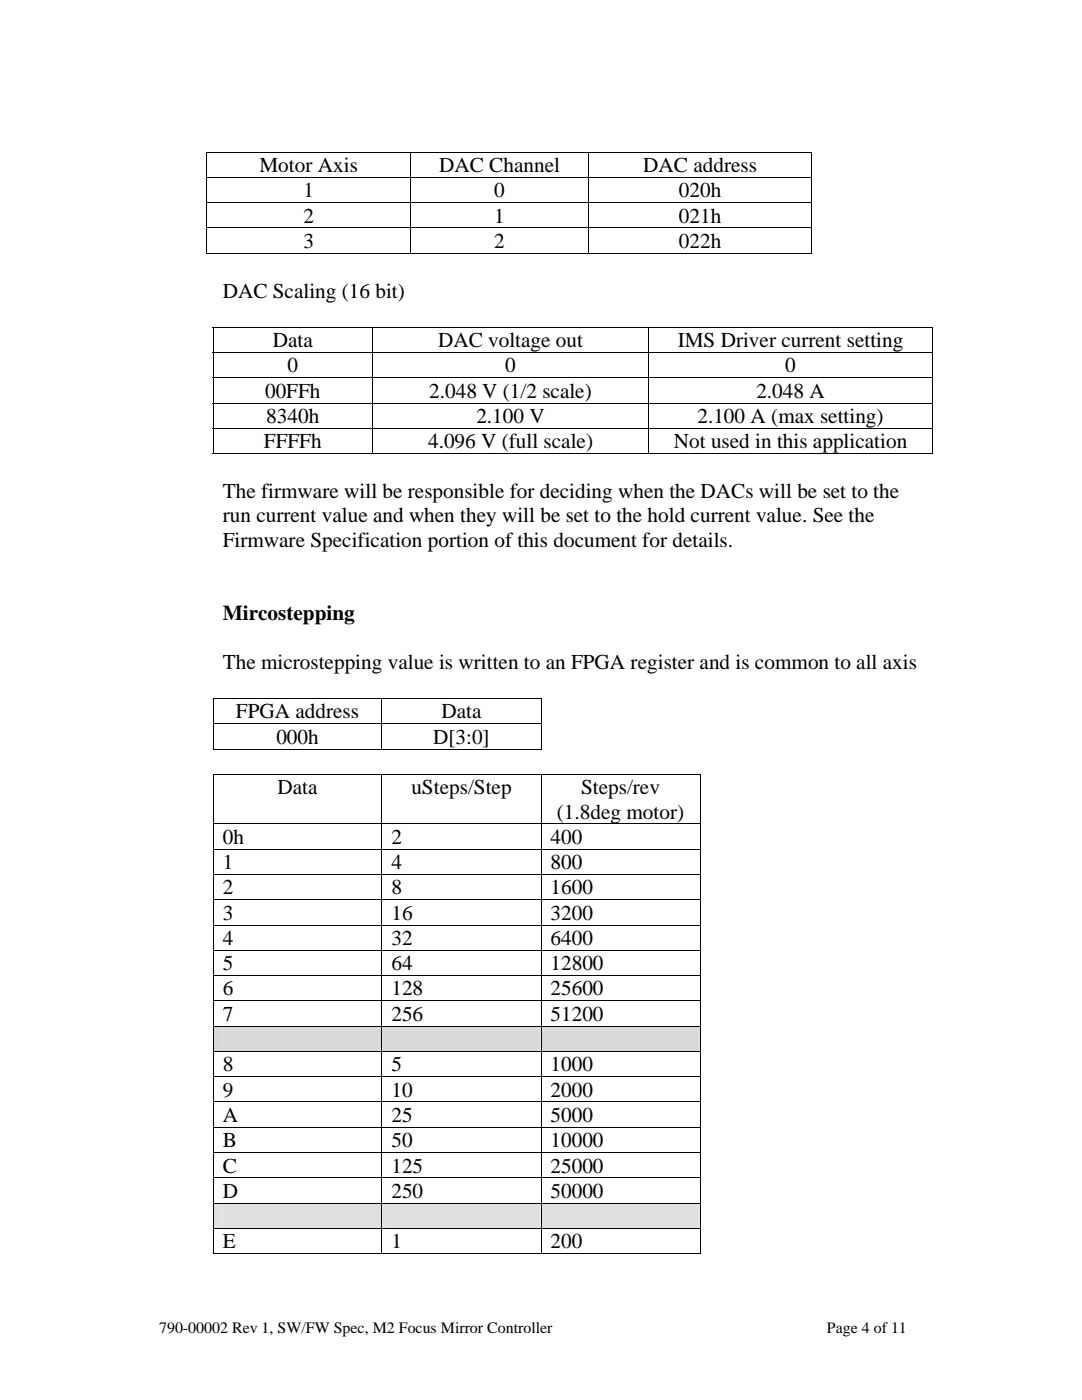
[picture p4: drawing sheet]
<svg xmlns="http://www.w3.org/2000/svg" width="216mm" height="279mm" viewBox="0 0 216 279" stroke-linecap="round" stroke-linejoin="round" font-family="sans-serif">
<defs><g id="words">
<g font-size="4.2">
<text x="51.8" y="34.3">Motor Axis</text>
<text x="87.6" y="34.3">DAC Channel</text>
<text x="128.4" y="34.3">DAC address</text>
<text x="60.5" y="39.4">1</text>
<text x="98.6" y="39.4">0</text>
<text x="135.5" y="39.4">020h</text>
<text x="60.5" y="44.4">2</text>
<text x="98.6" y="44.4">1</text>
<text x="135.5" y="44.4">021h</text>
<text x="60.5" y="49.5">3</text>
<text x="98.6" y="49.5">2</text>
<text x="135.5" y="49.5">022h</text>
<text x="44.4" y="59.4">DAC Scaling (16 bit)</text>
<text x="54.4" y="69.3">Data</text>
<text x="87.4" y="69.3">DAC voltage out</text>
<text x="135.2" y="69.3">IMS Driver current setting</text>
<text x="57.4" y="74.3">0</text>
<text x="100.8" y="74.3">0</text>
<text x="156.7" y="74.3">0</text>
<text x="52.9" y="79.4">00FFh</text>
<text x="85.6" y="79.4">2.048 V (1/2 scale)</text>
<text x="150.9" y="79.4">2.048 A</text>
<text x="52.7" y="89.5">FFFFh</text>
<text x="53.1" y="84.4">8340h</text>
<text x="85.4" y="89.5">4.096 V (full scale)</text>
<text x="95.1" y="84.4">2.100 V</text>
<text x="134.5" y="89.5">Not used in this application</text>
<text x="139.2" y="84.4">2.100 A (max setting)</text>
<text x="44.4" y="99.4">The firmware will be responsible for deciding when the DACs will be set to the</text>
<text x="44.4" y="104.2">run current value and when they will be set to the hold current value. See the</text>
<text x="44.4" y="109.1">Firmware Specification portion of this document for details.</text>
<text x="44.4" y="123.8">Mircostepping</text>
<text x="44.4" y="133.5">The microstepping value is written to an FPGA register and is common to all axis</text>
<text x="47.1" y="143.4">FPGA address</text>
<text x="88.1" y="143.4">Data</text>
<text x="55.1" y="148.4">000h</text>
<text x="86.4" y="148.4">D[3:0]</text>
<text x="55.4" y="158.5">Data</text>
<text x="82.1" y="158.5">uSteps/Step</text>
<text x="115.9" y="158.5">Steps/rev</text>
<text x="111.1" y="163.4">(1.8deg motor)</text>
<text x="44.4" y="168.4">0h</text>
<text x="44.4" y="173.5">1</text>
<text x="78.1" y="168.4">2</text>
<text x="78.1" y="173.5">4</text>
<text x="109.9" y="168.4">400</text>
<text x="109.9" y="173.5">800</text>
<text x="44.4" y="178.5">2</text>
<text x="78.1" y="178.5">8</text>
<text x="109.9" y="178.5">1600</text>
<text x="44.4" y="183.5">3</text>
<text x="78.1" y="183.5">16</text>
<text x="109.9" y="183.5">3200</text>
<text x="44.4" y="188.6">4</text>
<text x="78.1" y="188.6">32</text>
<text x="109.9" y="188.6">6400</text>
<text x="44.4" y="193.6">5</text>
<text x="78.1" y="193.6">64</text>
<text x="109.9" y="193.6">12800</text>
<text x="44.4" y="198.7">6</text>
<text x="44.4" y="203.7">7</text>
<text x="78.1" y="198.7">128</text>
<text x="78.1" y="203.7">256</text>
<text x="109.9" y="198.7">25600</text>
<text x="109.9" y="203.7">51200</text>
<text x="44.4" y="213.8">8</text>
<text x="78.1" y="213.8">5</text>
<text x="109.9" y="213.8">1000</text>
<text x="44.4" y="218.9">9</text>
<text x="78.1" y="218.9">10</text>
<text x="109.9" y="218.9">2000</text>
<text x="44.4" y="223.9">A</text>
<text x="78.1" y="223.9">25</text>
<text x="109.9" y="223.9">5000</text>
<text x="44.4" y="228.9">B</text>
<text x="44.4" y="234">C</text>
<text x="78.1" y="234">125</text>
<text x="78.1" y="228.9">50</text>
<text x="109.9" y="234">25000</text>
<text x="109.9" y="228.9">10000</text>
<text x="44.4" y="239">D</text>
<text x="78.1" y="239">250</text>
<text x="109.9" y="239">50000</text>
<text x="44.4" y="249.1">E</text>
<text x="78.1" y="249.1">1</text>
<text x="109.9" y="249.1">200</text>
</g>
<g font-size="3.2">
<text x="31.7" y="265.9">790-00002 Rev 1, SW/FW Spec, M2 Focus Mirror Controller</text>
<text x="165" y="265.9">Page 4 of 11</text>
</g>
</g></defs>
<path d="M41.2 30.3h.2v.1h-.2zM161.8 30.3h.2v.1h-.2zM161.8 50.5h.2v.1h-.2zM42.5 65.2h.1v.2h-.1zM186 65.2h.1v.2h-.1zM186 90.4h.1v.2h-.1zM42.5 139.3h.1v.2h-.1zM107.9 139.3h.1v.2h-.1zM42.5 154.4h.1v.2h-.1zM107.9 149.4h.1v.2h-.1zM139.6 154.4h.2v.2h-.2z" fill="#000"/>
<g fill="none" stroke="#000" stroke-width=".2">
<path d="M41.2 30.4h120.8M41.2 35.4h120.8M41.3 30.4v4.9M41.3 35.5v4.9M81.9 30.4v4.9M81.9 35.5v4.9M117.5 30.4v4.9M117.5 35.5v4.9M161.9 30.4v4.9M161.9 35.5v4.9M41.2 40.4h120.8M41.2 45.5h120.8"/>
<path d="M41.2 50.5h40.6M41.3 40.5v4.9M41.3 45.6v5M81.9 40.5v4.9M81.9 45.6v5M82 50.5h35.4M117.5 40.5v4.9M117.5 45.6v5M117.6 50.5h44.2M161.9 40.5v4.9M161.9 45.6v5M42.5 65.3h143.6"/>
<path d="M42.5 70.4h143.6M42.5 75.4h143.6M42.5 65.4v4.9M42.5 70.4v4.9M42.5 75.5v4.8M74.3 65.4v4.9M74.3 70.4v4.9M74.3 75.5v4.8M129.5 65.4v4.9M129.5 70.4v4.9M129.5 75.5v4.8M186.1 65.4v4.9"/>
<path d="M186.1 70.4v4.9M186.1 75.5v4.8M42.5 80.4h143.6M42.5 85.5h143.6M42.5 90.5h31.7M42.5 80.5v4.9M42.5 85.6v5M74.3 80.5v4.9M74.3 85.6v5M74.4 90.5h55M129.5 80.5v4.9M129.5 85.6v5"/>
<path d="M129.5 90.5h56.5M186.1 80.5v4.9M186.1 85.6v5M42.5 139.4h65.5M42.5 139.5v4.9M76.2 139.5v4.9M107.9 139.5v4.9M42.5 144.4h65.5M42.5 149.5h33.6M42.5 154.5h97.3M42.5 144.5v5.1M42.5 154.6v9.7"/>
<path d="M76.2 144.5v5.1M76.2 154.6v9.7M76.3 149.5h31.6M107.9 144.5v5.1M107.9 154.6v9.7M139.7 154.6v9.7M42.5 164.4h97.3M42.5 169.5h97.3M42.5 174.5h97.3M42.5 179.6h97.3M42.5 164.5v4.9M42.5 169.6v4.8"/>
<path d="M42.5 174.6v4.9M42.5 179.6v4.9M76.2 164.5v4.9M76.2 169.6v4.8M76.2 174.6v4.9M76.2 179.6v4.9M107.9 164.5v4.9M107.9 169.6v4.8M107.9 174.6v4.9M107.9 179.6v4.9M139.7 164.5v4.9M139.7 169.6v4.8"/>
<path d="M139.7 174.6v4.9M139.7 179.6v4.9M42.5 184.6h97.3M42.5 189.7h97.3M42.5 194.7h97.3M42.5 199.7h97.3M42.5 184.7v4.9M42.5 189.7v4.9M42.5 194.8v4.9M42.5 199.8v4.9M76.2 184.7v4.9M76.2 189.7v4.9"/>
<path d="M76.2 194.8v4.9M76.2 199.8v4.9M107.9 184.7v4.9M107.9 189.7v4.9M107.9 194.8v4.9M107.9 199.8v4.9M139.7 184.7v4.9M139.7 189.7v4.9M139.7 194.8v4.9M139.7 199.8v4.9"/>
</g>
<g fill="#d9d9d9">
<path d="M42.6 204.9h33.5v4.8h-33.5z"/>
<path d="M44.4 204.9h29.9v4.8h-29.9z"/>
<path d="M76.3 204.9h31.6v4.8h-31.6z"/>
<path d="M78.1 204.9h27.9v4.8h-27.9z"/>
<path d="M108 204.9h31.6v4.8h-31.6z"/>
<path d="M109.9 204.9h27.9v4.8h-27.9z"/>
</g>
<g fill="none" stroke="#000" stroke-width=".2">
<path d="M42.5 204.8h97.3M42.5 209.8h97.3M42.5 214.9h97.3M42.5 219.9h97.3M42.5 204.9v4.8M42.5 209.9v4.9M42.5 215v4.8M76.2 204.9v4.8M76.2 209.9v4.9M76.2 215v4.8M107.9 204.9v4.8M107.9 209.9v4.9"/>
<path d="M107.9 215v4.8M139.7 204.9v4.8M139.7 209.9v4.9M139.7 215v4.8M42.5 225h97.3M42.5 230h97.3M42.5 235.1h97.3M42.5 220v4.9M42.5 225v4.9M42.5 230.1v4.9M42.5 235.1v4.9M76.2 220v4.9"/>
<path d="M76.2 225v4.9M76.2 230.1v4.9M76.2 235.1v4.9M107.9 220v4.9M107.9 225v4.9M107.9 230.1v4.9M107.9 235.1v4.9M139.7 220v4.9M139.7 225v4.9M139.7 230.1v4.9M139.7 235.1v4.9"/>
</g>
<g fill="#e0e0e0">
<path d="M42.6 240.2h33.5v4.8h-33.5z"/>
<path d="M44.4 240.2h29.9v4.8h-29.9z"/>
<path d="M76.3 240.2h31.6v4.8h-31.6z"/>
<path d="M78.1 240.2h27.9v4.8h-27.9z"/>
<path d="M108 240.2h31.6v4.8h-31.6z"/>
<path d="M109.9 240.2h27.9v4.8h-27.9z"/>
</g>
<g fill="none" stroke="#000" stroke-width=".2">
<path d="M42.5 240.1h97.3M42.5 245.1h97.3M42.5 250.2h33.6M42.5 240.2v4.8M42.5 245.2v5.1M76.2 240.2v4.8M76.2 245.2v5.1M76.3 250.2h31.6M107.9 240.2v4.8M107.9 245.2v5.1M108 250.2h31.6M139.7 240.2v4.8"/>
<path d="M139.7 245.2v5.1"/>
</g>
<path d="M139.6 250.1h.2v.2h-.2z" fill="#000"/>
<use href="#words"/>
</svg>
